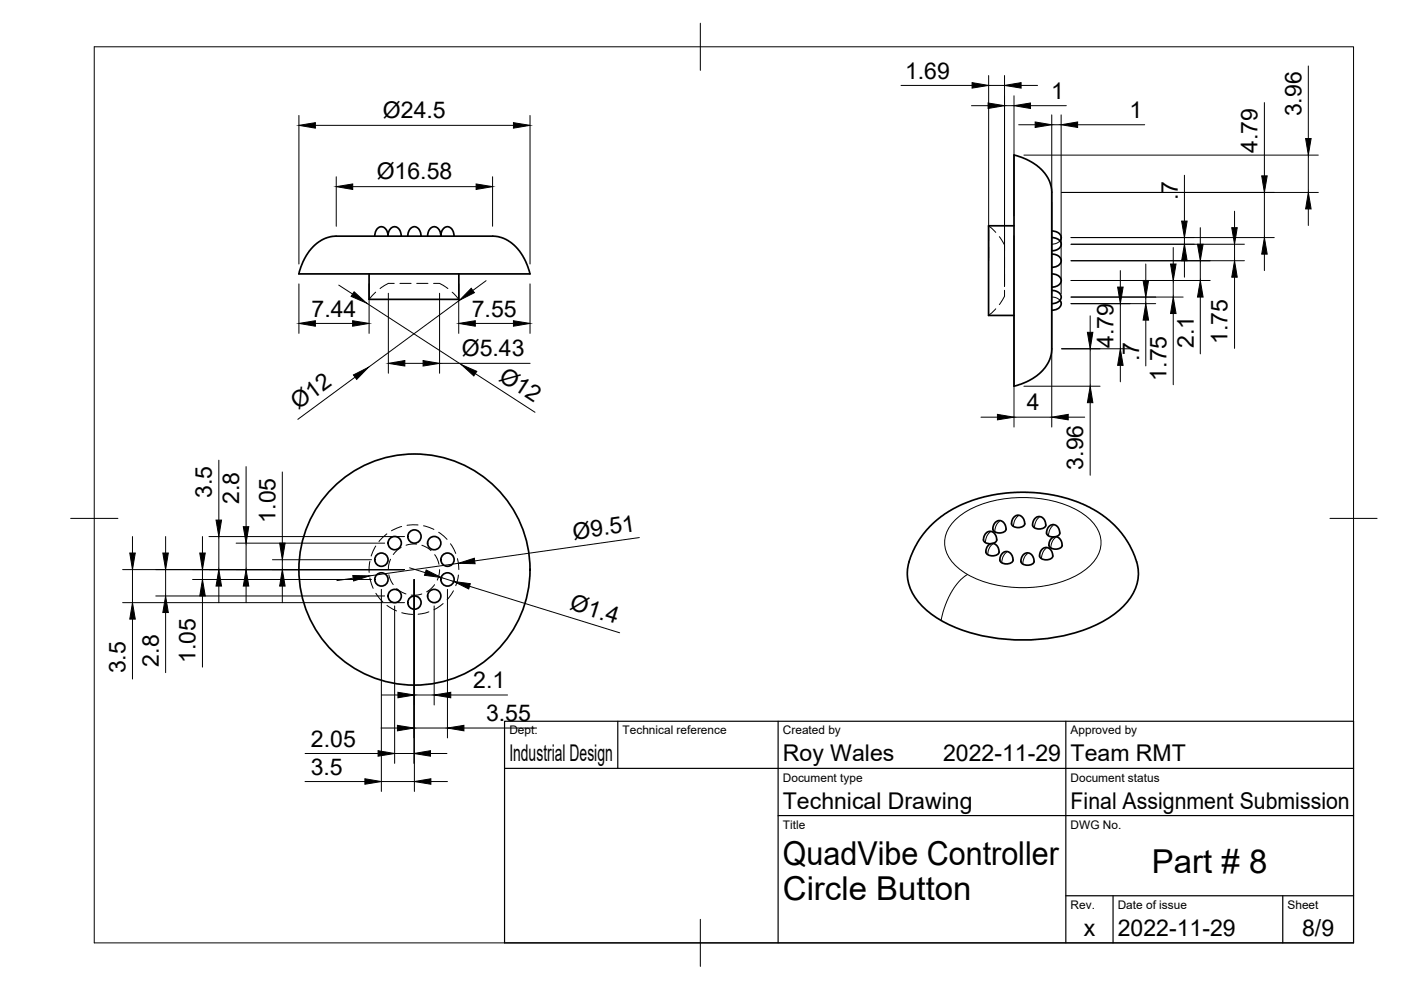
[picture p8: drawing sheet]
<svg xmlns="http://www.w3.org/2000/svg" width="297mm" height="210mm" viewBox="0 0 297 210" stroke-linecap="round" stroke-linejoin="round" font-family="sans-serif">
<defs><g id="words">
<g font-size="7">
<text x="166" y="183.4">QuadVibe Controller</text>
<text x="244.2" y="185.2">Part # 8</text>
<text x="166" y="190.9">Circle Button</text>
</g>
<g font-size="4.9">
<text x="191.9" y="16.7">1.69</text>
<text x="222.8" y="21">1</text>
<text x="81.2" y="25">Ø24.5</text>
<text x="239.5" y="25.1">1</text>
<text x="275.9" y="24.7" transform="rotate(-90 275.9 24.7)">3.96</text>
<text x="266.6" y="32.5" transform="rotate(-90 266.6 32.5)">4.79</text>
<text x="79.9" y="38.1">Ø16.58</text>
<text x="249.7" y="42.4" transform="rotate(-90 249.7 42.4)">.7</text>
<text x="66.1" y="67.2">7.44</text>
<text x="100" y="67.1">7.55</text>
<text x="97.9" y="75.5">Ø5.43</text>
<text x="236.1" y="73.8" transform="rotate(-90 236.1 73.8)">4.79</text>
<text x="241.5" y="76.6" transform="rotate(-90 241.5 76.6)">.7</text>
<text x="253.1" y="73.8" transform="rotate(-90 253.1 73.8)">2.1</text>
<text x="260.3" y="73" transform="rotate(-90 260.3 73)">1.75</text>
<text x="105.6" y="80.5" transform="rotate(33 105.6 80.5)">Ø12</text>
<text x="247.3" y="80.7" transform="rotate(-90 247.3 80.7)">1.75</text>
<text x="63.2" y="87" transform="rotate(-36 63.2 87)">Ø12</text>
<text x="217.7" y="87">4</text>
<text x="229.7" y="99.6" transform="rotate(-90 229.7 99.6)">3.96</text>
<text x="44.9" y="105.6" transform="rotate(-90 44.9 105.6)">3.5</text>
<text x="50.7" y="106.9" transform="rotate(-90 50.7 106.9)">2.8</text>
<text x="58.4" y="110.8" transform="rotate(-90 58.4 110.8)">1.05</text>
<text x="121.6" y="114.4" transform="rotate(-8 121.6 114.4)">Ø9.51</text>
<text x="120.6" y="129.2" transform="rotate(17 120.6 129.2)">Ø1.4</text>
<text x="26.6" y="142.8" transform="rotate(-90 26.6 142.8)">3.5</text>
<text x="33.7" y="141.3" transform="rotate(-90 33.7 141.3)">2.8</text>
<text x="41.5" y="140.6" transform="rotate(-90 41.5 140.6)">1.05</text>
<text x="100.3" y="146">2.1</text>
<text x="103.1" y="152.9">3.55</text>
<text x="65.9" y="158.3">2.05</text>
<text x="108" y="161.4">Industrial Design</text>
<text x="166" y="161.4">Roy Wales</text>
<text x="200" y="161.4">2022-11-29</text>
<text x="227" y="161.4">Team RMT</text>
<text x="65.9" y="164.2">3.5</text>
<text x="166" y="171.4">Technical Drawing</text>
<text x="227" y="171.4">Final Assignment Submission</text>
<text x="229.8" y="198.6">x</text>
<text x="237" y="198.4">2022-11-29</text>
<text x="276.1" y="198.6">8/9</text>
</g>
<g font-size="2.5">
<text x="108" y="155.7">Dept.</text>
<text x="132" y="155.7">Technical reference</text>
<text x="166" y="155.7">Created by</text>
<text x="227" y="155.7">Approved by</text>
<text x="166" y="165.7">Document type</text>
<text x="227" y="165.7">Document status</text>
<text x="166" y="175.7">Title</text>
<text x="227" y="175.7">DWG No.</text>
<text x="227" y="192.7">Rev.</text>
<text x="237" y="192.7">Date of issue</text>
<text x="273" y="192.7">Sheet</text>
</g>
</g></defs>
<!-- layer: Hidden -->
<g fill="none" stroke="#000" stroke-width=".21">
<path d="M209.6 55.9v1.5M209.6 52.3v2.4M209.6 48.7v2.4M209.6 58.2v2.4M209.6 47.9l1.5 1.4M211.9 50.2l.2 .2a3.1 3.1 0 0 1 .9 2.8M213 58v2.4M213 54.4v2.4M224.7 51.1a2.17 2.17 0 0 1-1.7 .7M79.7 61.9l-1.4 1.6M83.6 60.1a3.2 3.2 0 0 0-3 1.1M84.8 60.1h2.4"/>
<path d="M88.3 60.1h2.4M91.9 60.1a3.2 3.2 0 0 1 3.1 1.1M95.9 61.9l1.4 1.6M209.6 65.4v1.5l1.5-1.4M209.6 61.8v2.4M213 61.5a3.2 3.2 0 0 1-1.1 3.1M223 63a2.17 2.17 0 0 1 1.7 .7M78.4 119l-.1 2.4M79.7 115.8l-1 2.1M82 113.2l-1.7 1.6M82.8 118.6l-.3 .8-.2 1.4M85 116.1l-.8 .5-.8 1"/>
<path d="M85.2 111.6l-2.2 .9M88.3 115.4h-1l-1.2 .2M88.6 111.3l-2.3 .1M89.5 115.6l1 .5 .9 .6M89.8 111.5l2.2 .8M92.2 117.6l.5 .9 .4 1.1M93 112.9l1.8 1.5M95.5 115.3l1.1 2M97 118.4l.3 2.4M78.4 122.5l.7 2.2M79.7 125.8l1.5 1.8M82 128.4l2.1 1.1"/>
<path d="M82.4 121.9l.3 .8 .7 1.2M84.1 124.8l.7 .5 1.3 .6M85.2 129.9l2.3 .4M89.4 125.9l-.8 .2-1.4 .1M90.9 129.7l-2.3 .5M92.1 124l-.6 .7-1 .8M93.2 120.8l-.1 1-.4 1.2M94 128l-2 1.3M96.1 125.3l-1.3 1.9M97.2 121.9l-.6 2.3"/>
</g>
<!-- layer: Visible -->
<g fill="none" stroke="#000" stroke-width=".36">
<path d="M215 32.9l3.1 1.1 1.6 1 .9 .8 .9 1 .8 1.1 .6 1.7 .1 .9-.1 34.6-.9 2.2-1.7 1.9-2.6 1.7-2.7 1zM66.4 52.3l2-1.5 1.7-.6 .9-.1h34l2.3 .7 1.2 .7 1.2 1.2 1.7 2.7 1 2.7h-49l1.1-3.1 1-1.6zM78.3 58.1v5.4h19v-5.4M79.5 50.1l.3-1.4 .4-.4 .6-.2 .5 .1 .4 .3 .5 .8 .1 .8 .1-1 .4-.6 .6-.4 .7 .1 .6 .5 .4 1.4M86.5 50.1l.1-.8 .2-.6 .4-.4 .6-.2 .5 .1 .5 .3 .4 .8 .1 .8M90.7 50.1l.3-1.4 .6-.5 .4-.1 .5 .1 .6 .5 .4 1.4 .1-.8 .4-.8 .7-.4 .6 .1 .6 .6 .4 1.3M215 47.9h-5.4v19h5.4M223 58.1l1.3 .3 .4 .4 .3 .6-.1 .5-.4 .5-.8 .4-.7 .1M223 53.9l1.3 .3 .4 .4 .3 .6-.1 .5-.5 .6-.5 .2-.9 .2M223 50.4l1.3 .3 .4 .4 .3 .6-.1 .5-.4 .5-.7 .4-.8 .1M223 49l.9 .1 .8 .6 .3 .6-.3 .8M223 61.6l1.3 .3 .4 .4 .3 .6-.1 .5-.6 .6-1.3 .4"/>
<path d="M224.7 63.7l.3 .6-.3 .8-.8 .5-.9 .2M192.7 119.1l1.3-3.1 1.7-2.8 2.2-2.3 3.3-2.5 3.1-1.6 4.5-1.5 4.3-.7 3.2-.2 4.3 .2 4.3 .7 4.1 1.3 3.3 1.7 2.8 2 2.6 2.6 1.8 2.7 1.5 3.5M192.7 119.1a9.1 9.1 0 0 0 2.5 9.1 26.3 26.3 0 0 0 14.7 6.9 38.6 38.6 0 0 0 23.7-3.2 14.2 14.2 0 0 0 7.5-8.1 8.2 8.2 0 0 0-.1-4.7M210.5 115.2a.94 .94 0 0 0 .8-1.3l-.3-.5a1.36 1.36 0 0 0-1.6-.6 1.36 1.36 0 0 0-.9 1.5 .99 .99 0 0 0 1.3 1h.3M211 110.8a1.43 1.43 0 0 1 1.7-.1 1.43 1.43 0 0 1 .6 1.5 1.62 1.62 0 0 1-2.8 0l.2-.8zM211.8 117a1.62 1.62 0 0 1-2.8 0l.4-1.2a1.38 1.38 0 0 1 1.7-.4 1.38 1.38 0 0 1 .7 1.6M212 118.8l.3-1.2a1.36 1.36 0 0 1 1.7-.5 1.36 1.36 0 0 1 .8 1.5v.2M212 118.7a1.62 1.62 0 0 0 2.8 0M214.9 109.7a1.39 1.39 0 0 1 1.7-.2 1.39 1.39 0 0 1 .7 1.5 1.47 1.47 0 0 1-2.3 .7 .92 .92 0 0 1-.5-1.2zM219.3 119a1.62 1.62 0 0 1-2.8 0l.3-1.2a1.34 1.34 0 0 1 1.6-.4 1.34 1.34 0 0 1 .8 1.4v.2M219.4 110a1.35 1.35 0 0 1 1.5-.3 1.35 1.35 0 0 1 .8 1.4v.2a1.47 1.47 0 0 1-2.2 .7 .93 .93 0 0 1-.5-1.2zM220.9 116.5a1.39 1.39 0 0 1 1.6-.2 1.39 1.39 0 0 1 .7 1.5 1.48 1.48 0 0 1-2.2 .7 .9 .9 0 0 1-.5-1.1z"/>
<path d="M222.4 115.6a1.62 1.62 0 0 0 2.8 0l-.3-1.1a1.32 1.32 0 0 0-1.5-.6 1.32 1.32 0 0 0-1 1.3v.4M223.8 113.8a.92 .92 0 0 0 .8-1.3l-.3-.7a1.38 1.38 0 0 0-1.7-.4 1.38 1.38 0 0 0-.7 1.6 1.27 1.27 0 0 0 1.5 .8"/>
<circle cx="80.9" cy="118.7" r="1.41"/>
<circle cx="83.7" cy="115.2" r="1.41"/>
<circle cx="87.9" cy="113.8" r="1.41"/>
<circle cx="92.1" cy="115.2" r="1.41"/>
<circle cx="94.9" cy="118.7" r="1.41"/>
<circle cx="80.9" cy="122.9" r="1.41"/>
<circle cx="83.7" cy="126.4" r="1.41"/>
<circle cx="87.9" cy="120.8" r="24.5"/>
<circle cx="87.9" cy="127.8" r="1.41"/>
<circle cx="92.1" cy="126.4" r="1.41"/>
<circle cx="94.9" cy="122.9" r="1.41"/>
</g>
<!-- layer: Visible Narrow -->
<path d="M202.8 110a21.5 21.5 0 0 1 14.1-4.5 21.5 21.5 0 0 1 14.1 4.5 6.3 6.3 0 0 1 0 10.1 21.5 21.5 0 0 1-14.1 4.5 21.5 21.5 0 0 1-14.1-4.5 6.3 6.3 0 0 1 0-10.1zM209.9 112.8l-.7 .9-.3 1.4M210.4 115.4l-.7 1-.3 1.2M211.9 110.6l-.7 .9-.3 1.3M213.4 117.1l-.8 1-.2 1.2M215.9 109.4l-.8 1-.2 1.2M217.8 117.4l-.6 .8-.3 1.4M220.3 109.7l-.7 .8-.3 1.4M221.8 116.3l-.6 .7-.4 1.5M223.3 111.4l-.8 1-.2 1.2M223.8 114l-.7 .9-.3 1.3M205.1 121.8l-1.8 1.5-1.6 2.3-1.2 2.6-1 3.4" fill="none" stroke="#000" stroke-width=".21"/>
<!-- layer: BORDER -->
<path d="M20 9.9h267v190h-267zM148.5 4.9v10M15 109.9h10M282 109.9h10M148.5 194.9v10" fill="none" stroke="#000" stroke-width=".21"/>
<!-- layer: TITLEBLOCK -->
<path d="M107 152.9h180v47h-180zM131 152.9v10M165 152.9v47M226 152.9v47M107 162.9h180M165 172.9h122M226 189.9h61M236 189.9v10M272 189.9v10" fill="none" stroke="#000" stroke-width=".25"/>
<!-- layer: FD_Dimensions -->
<g fill="none" stroke="#000" stroke-width=".21">
<path d="M191 18.1h15.1M209.6 16v39.3M209.6 18.1h3.4M213 16v44.7M216.5 18.1h3.5M277.4 14v15.4M63.4 24.5v31.5M66.9 26.6h42M71.3 37.5v10.5M74.8 39.6h26.1M104.4 37.5v10.5M112.4 24.5v31.5"/>
<path d="M206 22.4h3.5M213 22.4h2M215 20.3v25.5M216 26.5h3.5M217.1 32.9h62.4M218.5 22.4h7.6M223 24.4v66.1M223 26.5h2M225 24.4v37.9M228.5 26.5h14.2M251.1 37.2v9.7M268.1 21.8v15.5"/>
<path d="M277.4 32.9v7.9M103.1 59.5l-2.9 2.1M215 50v40.5M225.1 40.8h54.4M227.1 51.8h36.7M227.1 55.3h36.7M227.1 59.5h29.5M227.1 50.4h43.1M237.5 57.4v3.5M242.9 56v3.5M248.8 52.5v3.5M248.8 59.5v3.5"/>
<path d="M251.1 50.4v1.4M251.1 55.3v3.5M254.5 48.3v3.5M254.5 55.3v4.2M261.7 44.8v3.5M261.7 51.8v3.5M261.7 58.8v15.1M268.1 40.8v9.6M268.1 53.9v3.5M277.4 44.3v3.5M63.4 60.2v10.5M66.9 68.6h7.9"/>
<path d="M71.8 60.4l3 1.9M75.3 80l-12.2 8.9M77.7 64.3l20.1 13M78.3 60.2v10.5M82.3 62.2v16.9M85.8 77h3.9M93.2 62.2v16.9M93.2 77h19.2M97.3 60.2v10.5M97.4 63.7l-19.3 14.2M100.8 68.6h8.1M100.8 79.2l12.6 8.2"/>
<path d="M112.4 60.2v10.5M225.1 73.9h14.5M227.1 63h23.7M227.1 64.4h17.9M231.1 67v3.5M231.1 73.9v8M237.5 64.4v9.5M237.5 77.5v3.5M242.9 63v1.4M242.9 67.9v9.7M248.8 66.5v15.1M254.5 63v12"/>
<path d="M46.4 97.6v12.7M52.2 98.9v12.8M208 88.4h3.5M215 88.4h8M217.1 81.9h16.1M226.5 88.4h3.5M231.1 85.4v15.4M28.1 113.8v3.5M35.1 113.8v3.5M42.9 113.8v3.5M44.3 113.8h41.5M46.4 113.8v7"/>
<path d="M50.1 115.2h31.5M52.2 115.2v5.6M57.8 118.7h21M59.9 100.1v15.1M59.9 118.7v2.1M97.2 119.4l-18.8 2.7M135.6 114l-35 4.9M26 120.8h59.8M26 127.8h59.8M28.1 120.8v7M28.1 131.3v12.7M33 126.4h48.6"/>
<path d="M35.1 120.8v5.6M35.1 129.9v12.7M40.8 122.9h38M42.9 120.8v2.1M42.9 126.4v15M46.4 124.3v3.5M52.2 124.3v3.5M59.9 124.3v3.5M74.9 122.6l-3.5 .5M80.9 125v42.8M83.7 128.5v33.4M86.8 120.4l3.4 1"/>
<path d="M87.8 122.9v39M87.9 122.9v44.9M92.1 128.5v21M93.5 122.4l2.7 .9M94.9 125v31.5M99.5 124.3l31.9 9.9M64.7 159.8h15.5M80.8 154.4h3.5M80.9 147.4h3.5M83.7 159.8h4.1M87.8 154.4h7.1M87.9 147.4h4.2"/>
<path d="M91.3 159.8h3.5M95.6 147.4h12M98.4 154.4h15.4M64.7 165.7h12.7M80.9 165.7h7M91.4 165.7h3.5"/>
</g>
<g fill="#000" stroke="#000" stroke-width=".21">
<path d="M206.1 17.5l3.5 .6-3.5 .6zM213 18.1l3.5-.6v1.2zM63.4 26.6l3.5-.6v1.2zM71.3 39.6l3.5-.6v1.2zM100.9 39l3.5 .6-3.5 .6zM108.9 26l3.5 .6-3.5 .6zM209.5 21.8l3.5 .6-3.5 .6zM215 22.4l3.5-.6v1.2zM219.5 25.9l3.5 .6-3.5 .5zM225 26.5l3.5-.6v1.1zM267.5 37.3h1.2l-.6 3.5zM276.8 29.4h1.2l-.6 3.5z"/>
<path d="M242.4 59.5h1.1l-.6 3.5zM248.2 56h1.1l-.5 3.5zM251.1 51.8l.6 3.5h-1.2zM250.5 46.9h1.2l-.6 3.5zM253.9 51.8h1.2l-.6 3.5zM261.2 48.3h1.1l-.6 3.5zM261.7 55.3l.6 3.5h-1.1zM268.1 50.4l.6 3.5h-1.2zM277.4 40.8l.6 3.5h-1.2zM63.4 68.6l3.5-.6v1.2zM74.8 68l3.5 .6-3.5 .6zM74.9 79.5l3.2-1.6-2.5 2.5z"/>
<path d="M75.1 61.9l2.6 2.4-3.3-1.5zM82.3 77l3.5-.6v1.2zM89.7 76.4l3.5 .6-3.5 .6zM99.9 61.1l.7 1-3.2 1.6zM97.3 68.6l3.5-.6v1.2zM97.8 77.3l3.3 1.4-.6 1zM108.9 68l3.5 .6-3.5 .6zM230.5 70.5h1.2l-.6 3.4zM237.5 73.9l.6 3.6h-1.1zM237 60.9h1.1l-.6 3.5zM242.9 64.4l.6 3.5h-1.1zM248.8 63l.5 3.5h-1.1z"/>
<path d="M254.5 59.5l.6 3.5h-1.2zM211.5 87.9l3.5 .5-3.5 .6zM223 88.4l3.5-.5v1.1zM231.1 81.9l.6 3.5h-1.2zM27.5 117.3h1.2l-.6 3.5zM34.5 117.3h1.2l-.6 3.5zM42.4 117.3h1.1l-.6 3.5zM45.8 110.3h1.2l-.6 3.5zM51.6 111.7h1.1l-.5 3.5zM59.3 115.2h1.2l-.6 3.5zM97.2 119.4l3.4-1 .1 1.1zM28.1 127.8l.6 3.5h-1.2z"/>
<path d="M35.1 126.4l.6 3.5h-1.2zM42.9 122.9l.6 3.5h-1.1zM46.4 120.8l.6 3.5h-1.2zM52.2 120.8l.5 3.5h-1.1zM59.9 120.8l.6 3.5h-1.2zM74.8 122l3.6 .1-3.4 1.1zM90.4 120.9l3.1 1.5-3.5-.4zM96.2 123.3l3.5 .5-.3 1.1zM80.2 159.2l3.5 .6-3.5 .5zM84.3 153.8l3.5 .6-3.5 .6zM84.4 146.8l3.5 .6-3.5 .5zM87.8 159.8l3.5-.6v1.1z"/>
<path d="M92.1 147.4l3.5-.6v1.1zM94.9 154.4l3.5-.6v1.2zM77.4 165.1l3.5 .6-3.5 .6zM87.9 165.7l3.5-.6v1.2z"/>
</g>
<use href="#words"/>
</svg>
